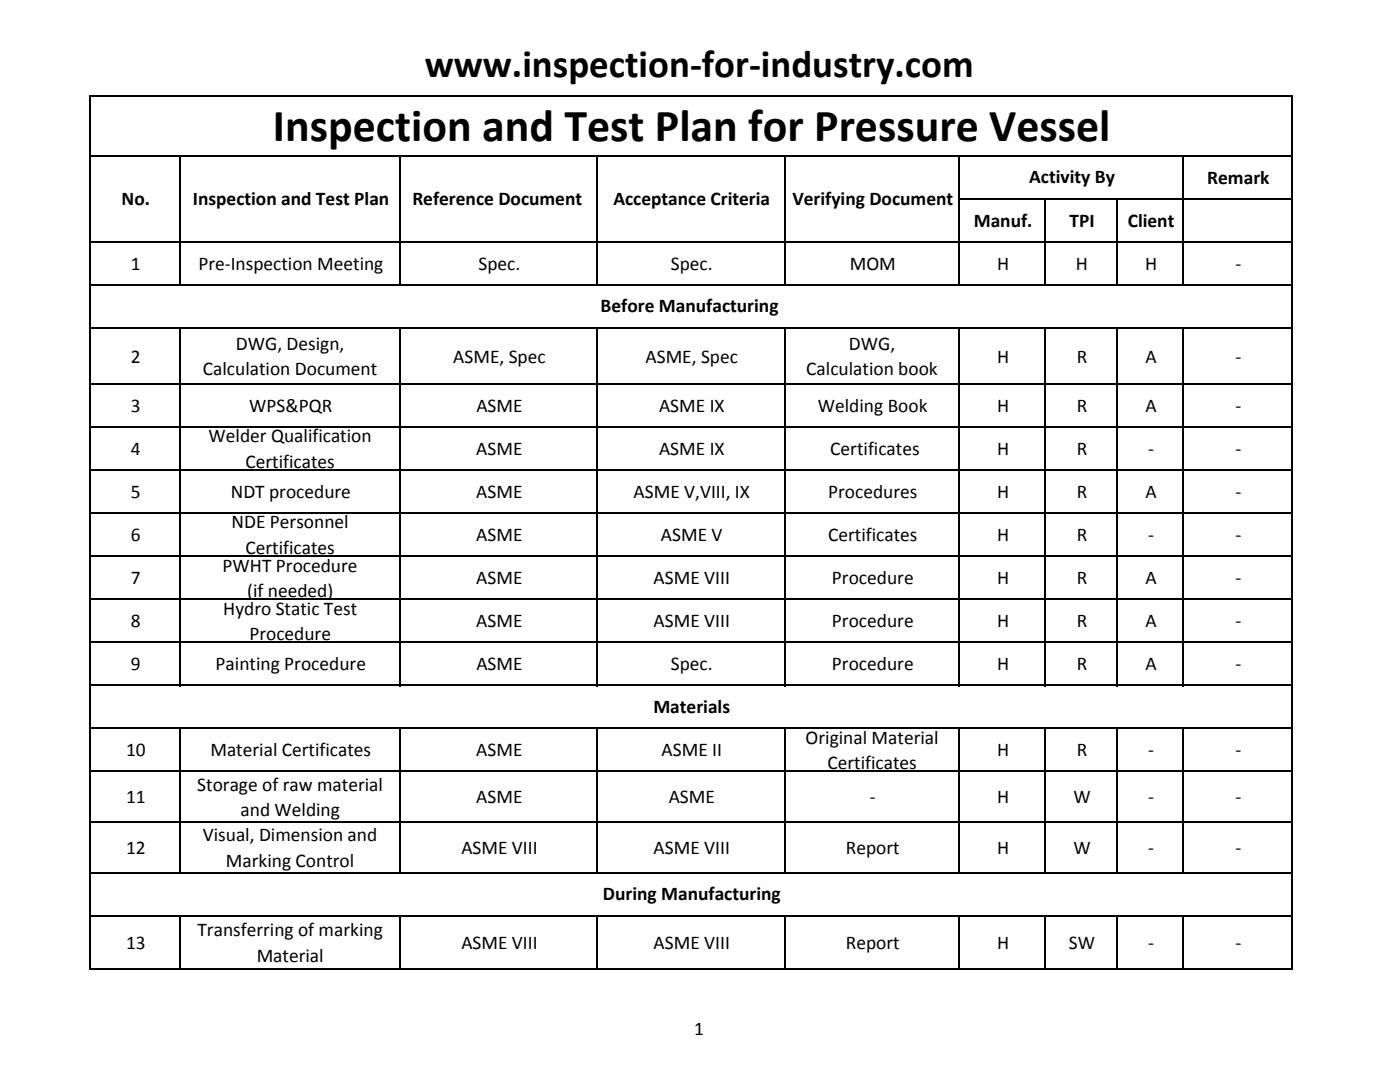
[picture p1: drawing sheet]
<svg xmlns="http://www.w3.org/2000/svg" width="279mm" height="216mm" viewBox="0 0 279 216" stroke-linecap="round" stroke-linejoin="round" font-family="sans-serif">
<defs><g id="words">
<text font-size="9.2" x="54.5" y="28.1">Inspection and Test Plan for Pressure Vessel</text>
<text font-size="7.8" x="84.8" y="15.3">www.inspection‐for‐industry.com</text>
<g font-size="3.9">
<text x="24.3" y="40.8">No.</text>
<text x="38.5" y="40.8">Inspection and Test Plan</text>
<text x="82.3" y="40.8">Reference Document</text>
<text x="122.4" y="40.8">Acceptance Criteria</text>
<text x="158.1" y="40.8">Verifying Document</text>
<text x="205.4" y="36.5">Activity By</text>
<text x="240.9" y="36.7">Remark</text>
<text x="194.3" y="45.3">Manuf.</text>
<text x="213.4" y="45.3">TPI</text>
<text x="225.1" y="45.3">Client</text>
<text x="26.1" y="53.9">1</text>
<text x="39.6" y="53.9">Pre‐Inspection Meeting</text>
<text x="95.5" y="53.9">Spec.</text>
<text x="133.9" y="53.9">Spec.</text>
<text x="169.6" y="53.9">MOM</text>
<text x="199" y="53.9">H</text>
<text x="214.7" y="53.9">H</text>
<text x="228.5" y="53.9">H</text>
<text x="246.5" y="53.9">‐</text>
<text x="119.9" y="62.3">Before Manufacturing</text>
<text x="47.1" y="69.8">DWG, Design,</text>
<text x="169.4" y="69.8">DWG,</text>
<text x="26.1" y="72.3">2</text>
<text x="40.5" y="74.9">Calculation Document</text>
<text x="90.5" y="72.3">ASME, Spec</text>
<text x="128.8" y="72.3">ASME, Spec</text>
<text x="160.9" y="74.9">Calculation book</text>
<text x="199" y="72.3">H</text>
<text x="214.9" y="72.3">R</text>
<text x="228.6" y="72.3">A</text>
<text x="246.5" y="72.3">‐</text>
<text x="26.1" y="82.2">3</text>
<text x="49.7" y="82.2">WPS&amp;PQR</text>
<text x="95.1" y="82.2">ASME</text>
<text x="131.5" y="82.2">ASME IX</text>
<text x="163.2" y="82.2">Welding Book</text>
<text x="199" y="82.2">H</text>
<text x="214.9" y="82.2">R</text>
<text x="228.6" y="82.2">A</text>
<text x="246.5" y="82.2">‐</text>
<text x="41.6" y="88.3">Welder Qualification</text>
<text x="26.1" y="90.8">4</text>
<text x="49" y="93.3">Certificates</text>
<text x="95.1" y="90.8">ASME</text>
<text x="131.5" y="90.8">ASME IX</text>
<text x="165.7" y="90.8">Certificates</text>
<text x="199" y="90.8">H</text>
<text x="214.9" y="90.8">R</text>
<text x="229.1" y="90.8">‐</text>
<text x="246.5" y="90.8">‐</text>
<text x="26.1" y="99.4">5</text>
<text x="46.1" y="99.4">NDT procedure</text>
<text x="95.1" y="99.4">ASME</text>
<text x="126.5" y="99.4">ASME V,VIII, IX</text>
<text x="165.3" y="99.4">Procedures</text>
<text x="199" y="99.4">H</text>
<text x="214.9" y="99.4">R</text>
<text x="228.6" y="99.4">A</text>
<text x="246.6" y="99.4">‐</text>
<text x="26.1" y="108">6</text>
<text x="46.2" y="105.5">NDE Personnel</text>
<text x="95.1" y="108">ASME</text>
<text x="131.9" y="108">ASME V</text>
<text x="165.3" y="108">Certificates</text>
<text x="199" y="108">H</text>
<text x="214.9" y="108">R</text>
<text x="229.1" y="108">‐</text>
<text x="246.5" y="108">‐</text>
<text x="49" y="110.5">Certificates</text>
<text x="26.1" y="116.6">7</text>
<text x="44.4" y="114">PWHT Procedure</text>
<text x="49.3" y="119.1">(if needed)</text>
<text x="95.1" y="116.6">ASME</text>
<text x="130.4" y="116.6">ASME VIII</text>
<text x="166" y="116.6">Procedure</text>
<text x="199" y="116.6">H</text>
<text x="214.9" y="116.6">R</text>
<text x="228.6" y="116.6">A</text>
<text x="246.5" y="116.6">‐</text>
<text x="26.1" y="125.2">8</text>
<text x="44.6" y="122.6">Hydro Static Test</text>
<text x="95.1" y="125.2">ASME</text>
<text x="130.4" y="125.2">ASME VIII</text>
<text x="166" y="125.2">Procedure</text>
<text x="199" y="125.2">H</text>
<text x="214.9" y="125.2">R</text>
<text x="228.6" y="125.2">A</text>
<text x="246.6" y="125.2">‐</text>
<text x="49.8" y="127.7">Procedure</text>
<text x="26.1" y="133.8">9</text>
<text x="43" y="133.8">Painting Procedure</text>
<text x="95.1" y="133.8">ASME</text>
<text x="133.9" y="133.8">Spec.</text>
<text x="166" y="133.8">Procedure</text>
<text x="199" y="133.8">H</text>
<text x="214.9" y="133.8">R</text>
<text x="228.6" y="133.8">A</text>
<text x="246.6" y="133.8">‐</text>
<text x="130.4" y="142.2">Materials</text>
<text x="160.8" y="148.4">Original Material</text>
<text x="25.1" y="150.9">10</text>
<text x="42" y="150.9">Material Certificates</text>
<text x="95.1" y="150.9">ASME</text>
<text x="132" y="150.9">ASME II</text>
<text x="165.1" y="153.5">Certificates</text>
<text x="199" y="150.9">H</text>
<text x="214.9" y="150.9">R</text>
<text x="229.1" y="150.9">‐</text>
<text x="246.6" y="150.9">‐</text>
<text x="25.1" y="160.3">11</text>
<text x="39.4" y="157.8">Storage of raw material</text>
<text x="95.1" y="160.3">ASME</text>
<text x="133.5" y="160.3">ASME</text>
<text x="173.6" y="160.3">‐</text>
<text x="199" y="160.3">H</text>
<text x="214.2" y="160.3">W</text>
<text x="229.1" y="160.3">‐</text>
<text x="246.6" y="160.3">‐</text>
<text x="40.5" y="167.9">Visual, Dimension and</text>
<text x="48" y="162.8">and Welding</text>
<text x="25.1" y="170.4">12</text>
<text x="45.1" y="173">Marking Control</text>
<text x="92.1" y="170.4">ASME VIII</text>
<text x="130.5" y="170.4">ASME VIII</text>
<text x="168.8" y="170.4">Report</text>
<text x="199" y="170.4">H</text>
<text x="214.2" y="170.4">W</text>
<text x="229.1" y="170.4">‐</text>
<text x="246.6" y="170.4">‐</text>
<text x="120.3" y="179.6">During Manufacturing</text>
<text x="25.1" y="189.4">13</text>
<text x="39.4" y="186.9">Transferring of marking</text>
<text x="51.2" y="191.9">Material</text>
<text x="92.1" y="189.4">ASME VIII</text>
<text x="130.5" y="189.4">ASME VIII</text>
<text x="168.8" y="189.4">Report</text>
<text x="199" y="189.4">H</text>
<text x="213.3" y="189.4">SW</text>
<text x="229.1" y="189.4">‐</text>
<text x="246.6" y="189.4">‐</text>
<text x="138.6" y="206.6">1</text>
</g>
</g></defs>
<g fill="none" stroke="#000" stroke-width=".34">
<path d="M17.9 19v174.5M18.1 19.2h239.9M257.8 19.4v174.1M18.1 31.1h239.9M35.9 31.3v25.7M79.8 31.3v25.7M119.2 31.3v25.7M156.6 31.3v25.7M191.5 31.3v25.7M191.6 39.7h66.4M208.6 39.9v17.1M222.9 39.9v17.1"/>
<path d="M236.2 31.3v25.7M18.1 48.3h239.9M18.1 56.9h239.9M18.1 65.5h239.9M18.1 76.6h239.9M35.9 65.6v71.3M79.8 65.6v71.3M119.2 65.6v71.3M156.6 65.6v71.3M191.5 65.6v71.3M208.6 65.6v71.3M222.9 65.6v71.3"/>
<path d="M236.2 65.6v71.3M18.1 85.2h239.9M18.1 93.8h239.9M18.1 102.4h239.9M18.1 111h239.9M18.1 119.5h239.9M18.1 128.1h239.9M18.1 136.7h239.9M18.1 145.3h239.9M18.1 153.9h239.9M35.9 145.5v28.8M79.8 145.5v28.8"/>
<path d="M119.2 145.5v28.8M156.6 145.5v28.8M191.5 145.5v28.8M208.6 145.5v28.8M222.9 145.5v28.8M236.2 145.5v28.8M18.1 164h239.9M18.1 174.2h239.9M18.1 182.8h239.9M18.1 193.4h239.9M35.9 182.9v10.6M79.8 182.9v10.6"/>
<path d="M119.2 182.9v10.6M156.6 182.9v10.6M191.5 182.9v10.6M208.6 182.9v10.6M222.9 182.9v10.6M236.2 182.9v10.6"/>
</g>
<use href="#words"/>
</svg>
